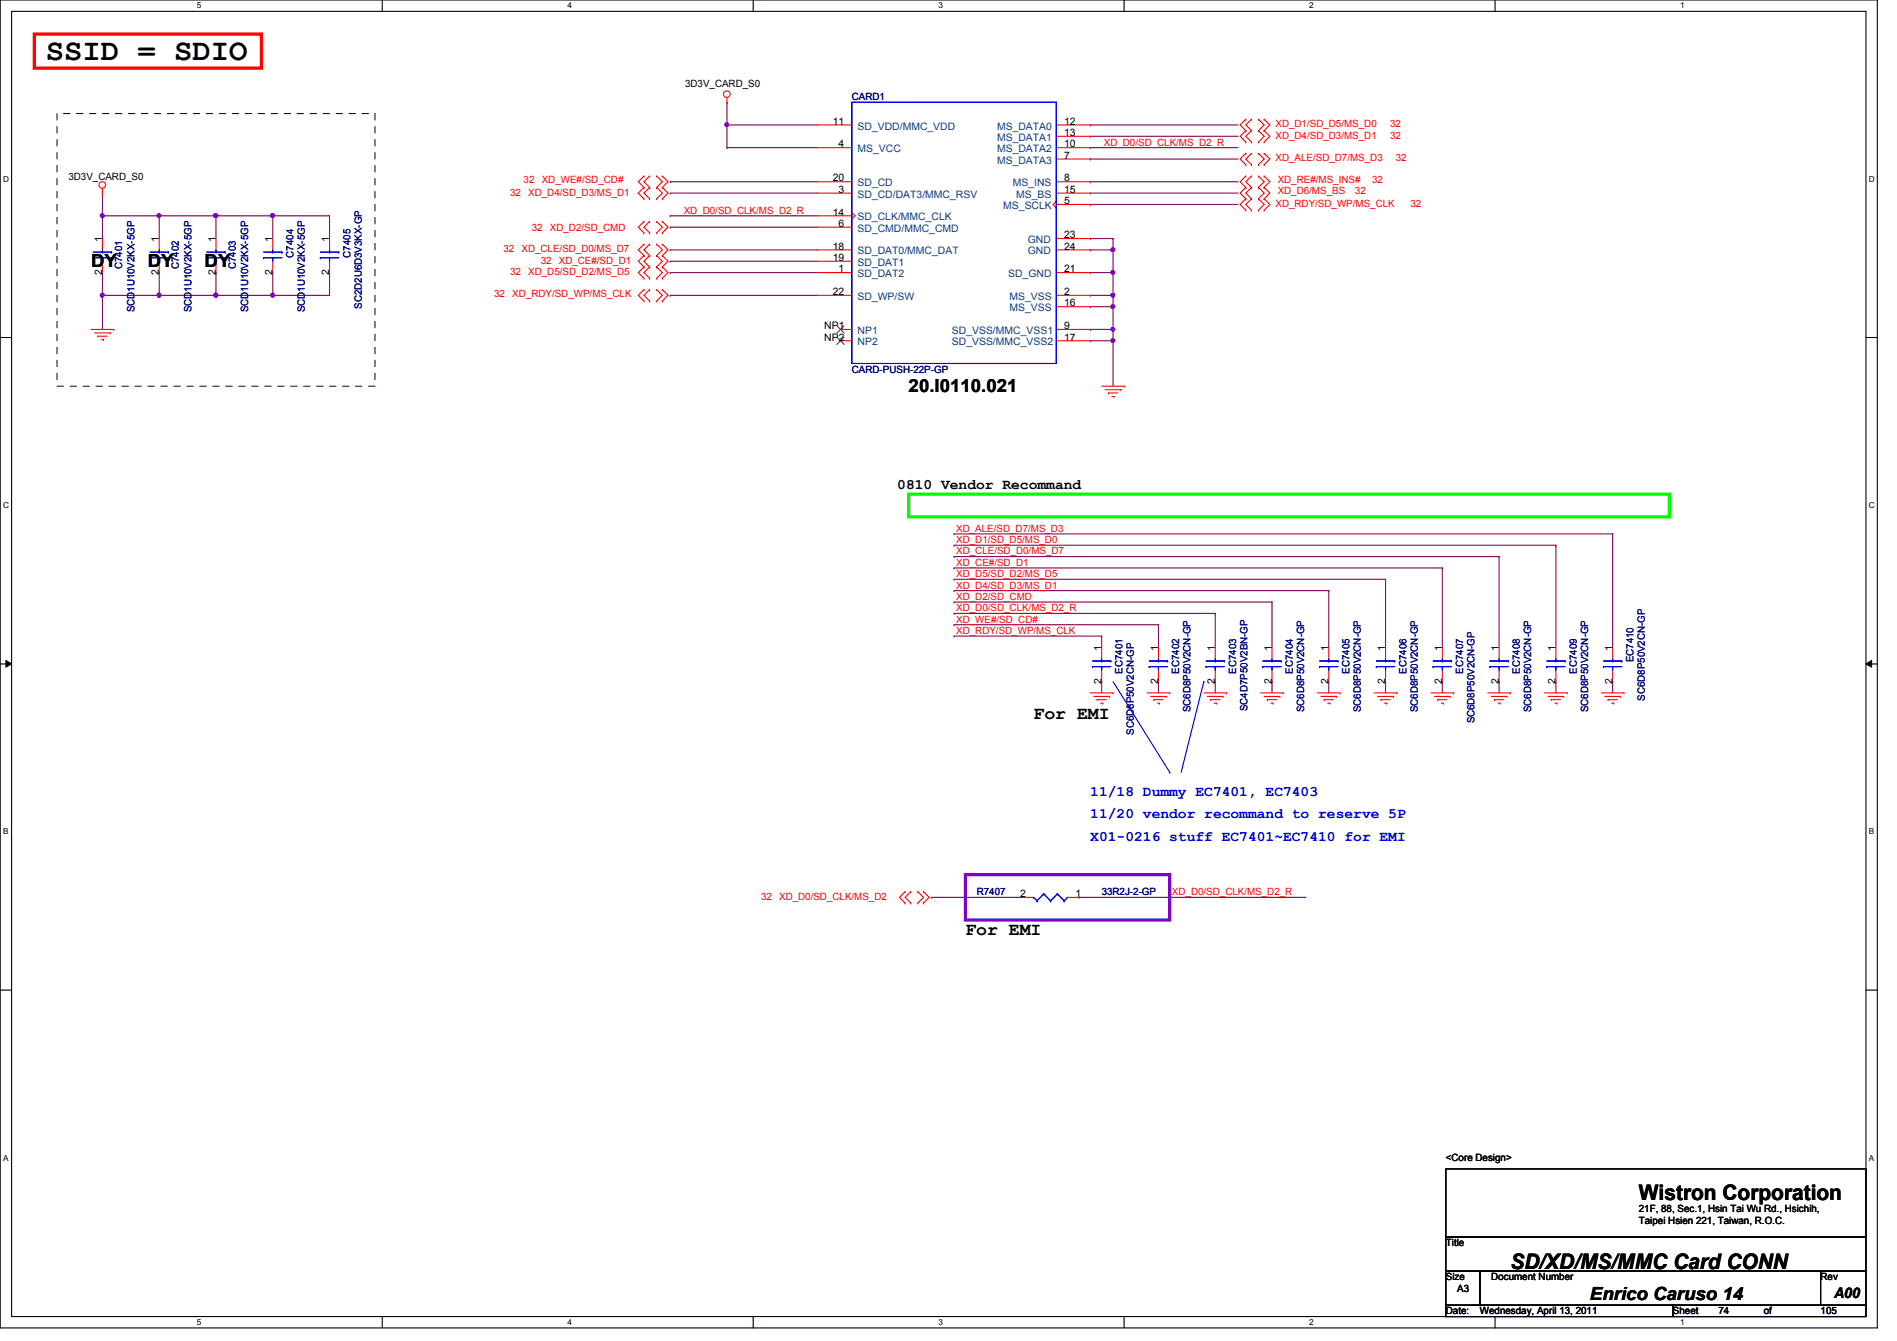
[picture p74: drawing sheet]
<svg xmlns="http://www.w3.org/2000/svg" width="297mm" height="210mm" viewBox="0 0 297 210" stroke-linecap="round" stroke-linejoin="round" font-family="sans-serif">
<defs><g id="words">
<text font-size="4.8" x="7.2" y="9.4">SSID = SDIO</text>
<g font-size="3.3">
<text x="256.6" y="187.9">Wistron Corporation</text>
<text x="236.5" y="198.6">SD/XD/MS/MMC Card CONN</text>
</g>
<g font-size="2.8">
<text x="14.3" y="41.7">DY</text>
<text x="23.2" y="41.7">DY</text>
<text x="32" y="41.7">DY</text>
<text x="142.3" y="61.3">20.I0110.021</text>
<text x="161.8" y="112.6">For EMI</text>
<text x="151.2" y="146.4">For EMI</text>
<text x="249" y="203.5">Enrico Caruso 14</text>
</g>
<g font-size="2.3">
<text x="140.5" y="76.5">0810 Vendor Recommand</text>
<text x="287.2" y="203.2">A00</text>
</g>
<g font-size="2.3" fill="#00f">
<text x="170.7" y="124.5">11/18 Dummy EC7401, EC7403</text>
<text x="170.7" y="128.1">11/20 vendor recommand to reserve 5P</text>
<text x="170.7" y="131.7">X01-0216 stuff EC7401~EC7410 for EMI</text>
</g>
<g font-size="1.6">
<text x="107.3" y="13.5">3D3V_CARD_S0</text>
<text x="130.4" y="19.5">11</text>
<text x="131.3" y="23.1">4</text>
<text x="166.6" y="23.1">10</text>
<text x="166.6" y="19.5">12</text>
<text x="166.6" y="21.3">13</text>
<text x="10.7" y="28.1">3D3V_CARD_S0</text>
<text x="130.4" y="28.4">20</text>
<text x="166.6" y="24.8">7</text>
<text x="166.6" y="28.4">8</text>
<text x="130.4" y="33.7">14</text>
<text x="131.3" y="30.2">3</text>
<text x="131.3" y="35.5">6</text>
<text x="166.6" y="32">5</text>
<text x="166.6" y="30.2">15</text>
<text x="16" y="37.9" transform="rotate(-90 16 37.9)">1</text>
<text x="24.9" y="37.9" transform="rotate(-90 24.9 37.9)">1</text>
<text x="33.8" y="37.9" transform="rotate(-90 33.8 37.9)">1</text>
<text x="42.7" y="37.9" transform="rotate(-90 42.7 37.9)">1</text>
<text x="51.6" y="37.9" transform="rotate(-90 51.6 37.9)">1</text>
<text x="130.4" y="39.1">18</text>
<text x="130.4" y="40.9">19</text>
<text x="166.6" y="37.3">23</text>
<text x="166.6" y="39.1">24</text>
<text x="16" y="43" transform="rotate(-90 16 43)">2</text>
<text x="24.9" y="43" transform="rotate(-90 24.9 43)">2</text>
<text x="33.8" y="43" transform="rotate(-90 33.8 43)">2</text>
<text x="42.7" y="43" transform="rotate(-90 42.7 43)">2</text>
<text x="51.6" y="43" transform="rotate(-90 51.6 43)">2</text>
<text x="130.4" y="46.2">22</text>
<text x="131.3" y="42.6">1</text>
<text x="166.6" y="46.2">2</text>
<text x="166.6" y="48">16</text>
<text x="166.6" y="42.6">21</text>
<text x="129.1" y="51.5">NP1</text>
<text x="129.1" y="53.3">NP2</text>
<text x="166.6" y="51.5">9</text>
<text x="166.6" y="53.3">17</text>
<text x="172.5" y="101.9" transform="rotate(-90 172.5 101.9)">1</text>
<text x="181.4" y="101.9" transform="rotate(-90 181.4 101.9)">1</text>
<text x="190.2" y="101.9" transform="rotate(-90 190.2 101.9)">1</text>
<text x="199.1" y="101.9" transform="rotate(-90 199.1 101.9)">1</text>
<text x="208" y="101.9" transform="rotate(-90 208 101.9)">1</text>
<text x="216.9" y="101.9" transform="rotate(-90 216.9 101.9)">1</text>
<text x="225.8" y="101.9" transform="rotate(-90 225.8 101.9)">1</text>
<text x="234.7" y="101.9" transform="rotate(-90 234.7 101.9)">1</text>
<text x="243.6" y="101.9" transform="rotate(-90 243.6 101.9)">1</text>
<text x="252.5" y="101.9" transform="rotate(-90 252.5 101.9)">1</text>
<text x="172.5" y="107" transform="rotate(-90 172.5 107)">2</text>
<text x="181.4" y="107" transform="rotate(-90 181.4 107)">2</text>
<text x="190.2" y="107" transform="rotate(-90 190.2 107)">2</text>
<text x="199.1" y="107" transform="rotate(-90 199.1 107)">2</text>
<text x="208" y="107" transform="rotate(-90 208 107)">2</text>
<text x="216.9" y="107" transform="rotate(-90 216.9 107)">2</text>
<text x="225.8" y="107" transform="rotate(-90 225.8 107)">2</text>
<text x="234.7" y="107" transform="rotate(-90 234.7 107)">2</text>
<text x="243.6" y="107" transform="rotate(-90 243.6 107)">2</text>
<text x="252.5" y="107" transform="rotate(-90 252.5 107)">2</text>
<text x="159.7" y="140.4">2</text>
<text x="168.4" y="140.4">1</text>
<text x="226.4" y="181.7">&lt;Core Design&gt;</text>
<text x="256.6" y="189.7">21F, 88, Sec.1, Hsin Tai Wu Rd., Hsichih,</text>
<text x="256.6" y="191.6">Taipei Hsien 221, Taiwan, R.O.C.</text>
<text x="226.4" y="195.1">Title</text>
<text x="226.4" y="200.4">Size</text>
<text x="228.2" y="202.2">A3</text>
<text x="233.5" y="200.4">Document Number</text>
<text x="285.1" y="200.4">Rev</text>
<text x="226.4" y="205.7">Date:</text>
<text x="231.7" y="205.7">Wednesday, April 13, 2011</text>
<text x="262" y="205.7">Sheet</text>
<text x="269.1" y="205.7">74</text>
<text x="276.2" y="205.7">of</text>
<text x="285.1" y="205.7">105</text>
</g>
<g font-size="1.6" fill="#000080">
<text x="133.4" y="15.7">CARD1</text>
<text x="46" y="40.3" transform="rotate(-90 46 40.3)">C7404</text>
<text x="54.9" y="40.3" transform="rotate(-90 54.9 40.3)">C7405</text>
<text x="19.1" y="42.1" transform="rotate(-90 19.1 42.1)">C7401</text>
<text x="28" y="42.1" transform="rotate(-90 28 42.1)">C7402</text>
<text x="36.9" y="42.1" transform="rotate(-90 36.9 42.1)">C7403</text>
<text x="21.1" y="48.9" transform="rotate(-90 21.1 48.9)">SCD1U10V2KX-5GP</text>
<text x="30" y="48.9" transform="rotate(-90 30 48.9)">SCD1U10V2KX-5GP</text>
<text x="38.9" y="48.9" transform="rotate(-90 38.9 48.9)">SCD1U10V2KX-5GP</text>
<text x="47.7" y="48.9" transform="rotate(-90 47.7 48.9)">SCD1U10V2KX-5GP</text>
<text x="56.6" y="48.3" transform="rotate(-90 56.6 48.3)">SC2D2U6D3V3KX-GP</text>
<text x="133.4" y="58.3">CARD-PUSH-22P-GP</text>
<text x="175.8" y="105.5" transform="rotate(-90 175.8 105.5)">EC7401</text>
<text x="184.7" y="105.5" transform="rotate(-90 184.7 105.5)">EC7402</text>
<text x="193.5" y="105.5" transform="rotate(-90 193.5 105.5)">EC7403</text>
<text x="202.4" y="105.5" transform="rotate(-90 202.4 105.5)">EC7404</text>
<text x="211.3" y="105.5" transform="rotate(-90 211.3 105.5)">EC7405</text>
<text x="220.2" y="105.5" transform="rotate(-90 220.2 105.5)">EC7406</text>
<text x="229.1" y="105.5" transform="rotate(-90 229.1 105.5)">EC7407</text>
<text x="238" y="105.5" transform="rotate(-90 238 105.5)">EC7408</text>
<text x="246.9" y="105.5" transform="rotate(-90 246.9 105.5)">EC7409</text>
<text x="255.8" y="103.7" transform="rotate(-90 255.8 103.7)">EC7410</text>
<text x="186.4" y="111.5" transform="rotate(-90 186.4 111.5)">SC6D8P50V2CN-GP</text>
<text x="195.3" y="111.3" transform="rotate(-90 195.3 111.3)">SC4D7P50V2BN-GP</text>
<text x="204.2" y="111.5" transform="rotate(-90 204.2 111.5)">SC6D8P50V2CN-GP</text>
<text x="213.1" y="111.5" transform="rotate(-90 213.1 111.5)">SC6D8P50V2CN-GP</text>
<text x="222" y="111.5" transform="rotate(-90 222 111.5)">SC6D8P50V2CN-GP</text>
<text x="230.9" y="113.2" transform="rotate(-90 230.9 113.2)">SC6D8P50V2CN-GP</text>
<text x="239.8" y="111.5" transform="rotate(-90 239.8 111.5)">SC6D8P50V2CN-GP</text>
<text x="248.7" y="111.5" transform="rotate(-90 248.7 111.5)">SC6D8P50V2CN-GP</text>
<text x="257.6" y="109.7" transform="rotate(-90 257.6 109.7)">SC6D8P50V2CN-GP</text>
<text x="177.5" y="115" transform="rotate(-90 177.5 115)">SC6D8P50V2CN-GP</text>
<text x="152.9" y="140.1">R7407</text>
<text x="172.5" y="140.1">33R2J-2-GP</text>
</g>
<g font-size="1.6" fill="#004080">
<text x="134.3" y="23.8">MS_VCC</text>
<text x="134.3" y="20.3">SD_VDD/MMC_VDD</text>
<text x="156.1" y="23.8">MS_DATA2</text>
<text x="156.1" y="20.3">MS_DATA0</text>
<text x="156.1" y="22.1">MS_DATA1</text>
<text x="134.3" y="29.2">SD_CD</text>
<text x="156.1" y="25.6">MS_DATA3</text>
<text x="158.6" y="29.2">MS_INS</text>
<text x="134.3" y="30.9">SD_CD/DAT3/MMC_RSV</text>
<text x="134.3" y="34.5">SD_CLK/MMC_CLK</text>
<text x="157.1" y="32.7">MS_SCLK</text>
<text x="159.1" y="30.9">MS_BS</text>
<text x="134.3" y="36.3">SD_CMD/MMC_CMD</text>
<text x="134.3" y="39.8">SD_DAT0/MMC_DAT</text>
<text x="134.3" y="41.6">SD_DAT1</text>
<text x="160.9" y="38.1">GND</text>
<text x="160.9" y="39.8">GND</text>
<text x="134.3" y="43.4">SD_DAT2</text>
<text x="134.3" y="46.9">SD_WP/SW</text>
<text x="157.9" y="43.4">SD_GND</text>
<text x="158.1" y="46.9">MS_VSS</text>
<text x="134.3" y="52.3">NP1</text>
<text x="149.1" y="52.3">SD_VSS/MMC_VSS1</text>
<text x="158.1" y="48.7">MS_VSS</text>
<text x="134.3" y="54.1">NP2</text>
<text x="149.1" y="54.1">SD_VSS/MMC_VSS2</text>
</g>
<g font-size="1.6" fill="#f00">
<text x="172.8" y="22.8">XD_D0/SD_CLK/MS_D2_R</text>
<text x="199.7" y="19.9">XD_D1/SD_D5/MS_D0</text>
<text x="199.7" y="21.7">XD_D4/SD_D3/MS_D1</text>
<text x="217.7" y="19.9">32</text>
<text x="217.7" y="21.7">32</text>
<text x="82" y="28.7">32</text>
<text x="84.8" y="28.7">XD_WE#/SD_CD#</text>
<text x="199.7" y="25.3">XD_ALE/SD_D7/MS_D3</text>
<text x="200.1" y="28.7">XD_RE#/MS_INS#</text>
<text x="214.8" y="28.7">32</text>
<text x="218.6" y="25.3">32</text>
<text x="79.9" y="30.6">32</text>
<text x="82.7" y="30.6">XD_D4/SD_D3/MS_D1</text>
<text x="107.1" y="33.4">XD_D0/SD_CLK/MS_D2_R</text>
<text x="199.7" y="32.4">XD_RDY/SD_WP/MS_CLK</text>
<text x="200.1" y="30.4">XD_D6/MS_BS</text>
<text x="212.2" y="30.4">32</text>
<text x="220.8" y="32.4">32</text>
<text x="78.8" y="39.5">32</text>
<text x="81.7" y="39.5">XD_CLE/SD_D0/MS_D7</text>
<text x="83.3" y="36.1">32</text>
<text x="84.7" y="41.3">32</text>
<text x="86.1" y="36.1">XD_D2/SD_CMD</text>
<text x="87.5" y="41.3">XD_CE#/SD_D1</text>
<text x="77.4" y="46.4">32</text>
<text x="79.9" y="43.1">32</text>
<text x="80.2" y="46.4">XD_RDY/SD_WP/MS_CLK</text>
<text x="82.7" y="43.1">XD_D5/SD_D2/MS_D5</text>
<text x="149.7" y="83.2">XD_ALE/SD_D7/MS_D3</text>
<text x="149.7" y="85">XD_D1/SD_D5/MS_D0</text>
<text x="149.7" y="86.8">XD_CLE/SD_D0/MS_D7</text>
<text x="149.7" y="88.6">XD_CE#/SD_D1</text>
<text x="149.7" y="95.7">XD_D0/SD_CLK/MS_D2_R</text>
<text x="149.7" y="93.9">XD_D2/SD_CMD</text>
<text x="149.7" y="92.1">XD_D4/SD_D3/MS_D1</text>
<text x="149.7" y="90.3">XD_D5/SD_D2/MS_D5</text>
<text x="149.7" y="99.2">XD_RDY/SD_WP/MS_CLK</text>
<text x="149.7" y="97.5">XD_WE#/SD_CD#</text>
<text x="119.2" y="140.8">32</text>
<text x="122" y="140.8">XD_D0/SD_CLK/MS_D2</text>
<text x="183.5" y="140.1">XD_D0/SD_CLK/MS_D2_R</text>
</g>
<g font-size="1.3">
<text x="30.8" y="1.3">5</text>
<text x="88.9" y="1.3">4</text>
<text x="146.9" y="1.3">3</text>
<text x="205" y="1.3">2</text>
<text x="263.1" y="1.3">1</text>
<text x=".5" y="28.4">D</text>
<text x="292.6" y="28.4">D</text>
<text x=".5" y="79.5">C</text>
<text x="292.6" y="79.5">C</text>
<text x=".5" y="130.6">B</text>
<text x="292.6" y="130.6">B</text>
<text x=".5" y="181.7">A</text>
<text x="292.6" y="181.7">A</text>
<text x="30.8" y="207.4">5</text>
<text x="88.9" y="207.4">4</text>
<text x="146.9" y="207.4">3</text>
<text x="205" y="207.4">2</text>
<text x="263.1" y="207.4">1</text>
</g>
</g></defs>
<path d="M0 0h294v207.9h-294zM1.8 1.8h290.4v204.3h-290.4z" fill="none" stroke="#000" stroke-width=".17"/>
<g fill="#fff">
<path d="M30.8 .2h.7v1.4h-.7z"/>
<path d="M30.8 206.2h.7v1.4h-.7z"/>
</g>
<path d="M59.9 0v1.8M59.9 206.1v1.8" fill="none" stroke="#000" stroke-width=".17"/>
<g fill="#fff">
<path d="M88.9 .2h.6v1.4h-.6z"/>
<path d="M88.9 206.2h.6v1.4h-.6z"/>
</g>
<path d="M117.9 0v1.8M117.9 206.1v1.8" fill="none" stroke="#000" stroke-width=".17"/>
<g fill="#fff">
<path d="M146.9 .2h.7v1.4h-.7z"/>
<path d="M146.9 206.2h.7v1.4h-.7z"/>
</g>
<path d="M176 0v1.8M176 206.1v1.8" fill="none" stroke="#000" stroke-width=".17"/>
<g fill="#fff">
<path d="M205 .2h.7v1.4h-.7z"/>
<path d="M205 206.2h.7v1.4h-.7z"/>
</g>
<path d="M234.1 0v1.8M234.1 206.1v1.8" fill="none" stroke="#000" stroke-width=".17"/>
<g fill="#fff">
<path d="M263.1 .2h.7v1.4h-.7z"/>
<path d="M263.1 206.2h.7v1.4h-.7z"/>
<path d="M.5 27.3h.9v1.4h-.9z"/>
<path d="M292.6 27.3h.9v1.4h-.9z"/>
<path d="M.5 78.4h.9v1.4h-.9z"/>
<path d="M292.6 78.4h.9v1.4h-.9z"/>
</g>
<path d="M0 52.8h1.8M292.2 52.8h1.8" fill="none" stroke="#000" stroke-width=".17"/>
<g fill="#fff">
<path d="M.5 129.5h.8v1.4h-.8z"/>
<path d="M292.6 129.5h.9v1.4h-.9z"/>
</g>
<path d="M0 103.9h1.8M292.2 103.9h1.8" fill="none" stroke="#000" stroke-width=".17"/>
<path d="M.9 103.4l.9 .5-.9 .5zM292.2 103.9l.9-.5v1z" fill="#000"/>
<path d="M.9 103.4l.9 .5-.9 .5zM292.2 103.9l.9-.5v1z" fill="none" stroke="#000" stroke-width=".16"/>
<g fill="#fff">
<path d="M.5 180.5h.8v1.4h-.8z"/>
<path d="M292.6 180.5h.9v1.4h-.9z"/>
</g>
<path d="M0 155h1.8M292.2 155h1.8" fill="none" stroke="#000" stroke-width=".17"/>
<path d="M104.9 35.6h.1M104.9 35.6h23.2M174.3 39.1h.1M174.3 39.1v3.6h-3.6M170.7 42.7h.1" fill="none" stroke="#800040" stroke-width=".17"/>
<circle cx="174.3" cy="39.1" r=".32" fill="#f0f"/>
<circle cx="174.3" cy="39.1" r=".32" fill="none" stroke="#f0f" stroke-width=".17"/>
<path d="M170.7 46.2h.1M174.3 42.7h.1M174.3 42.7v3.5h-3.6" fill="none" stroke="#800040" stroke-width=".17"/>
<circle cx="174.3" cy="42.6" r=".32" fill="#f0f"/>
<circle cx="174.3" cy="42.6" r=".32" fill="none" stroke="#f0f" stroke-width=".17"/>
<path d="M170.7 48h.1M174.3 46.2h.1M174.3 46.2v1.8h-3.6" fill="none" stroke="#800040" stroke-width=".17"/>
<circle cx="174.3" cy="46.2" r=".32" fill="#f0f"/>
<circle cx="174.3" cy="46.2" r=".32" fill="none" stroke="#f0f" stroke-width=".17"/>
<g fill="none" stroke="#800040" stroke-width=".17">
<path d="M104.9 39.1h.1M104.9 30.2h.1M104.9 39.1h23.2M104.9 30.2h23.2M170.7 28.4h.1M170.7 28.4h23.1M104.9 42.7h.1M104.9 40.9h.1M104.9 42.7h23.2M104.9 40.9h23.2M170.7 51.6h.1M174.3 48h.1"/>
<path d="M174.3 48v3.6h-3.6"/>
</g>
<circle cx="174.3" cy="48" r=".32" fill="#f0f"/>
<circle cx="174.3" cy="48" r=".32" fill="none" stroke="#f0f" stroke-width=".17"/>
<path d="M104.9 28.4h.1M104.9 28.4h23.2M170.7 30.2h.1M170.7 30.2h23.1M170.7 53.3h.1M174.3 51.6h.1M174.3 51.6v1.7h-3.6" fill="none" stroke="#800040" stroke-width=".17"/>
<circle cx="174.3" cy="51.5" r=".32" fill="#f0f"/>
<circle cx="174.3" cy="51.5" r=".32" fill="none" stroke="#f0f" stroke-width=".17"/>
<path d="M170.7 19.6h.1M170.7 19.6h23.1M170.7 23.1h.1M170.7 24.9h.1M170.7 21.3h.1M170.7 23.1h23.1M170.7 24.9h23.1M170.7 21.3h23.1M174.3 53.3h.1M174.3 53.3v7.2" fill="none" stroke="#800040" stroke-width=".17"/>
<circle cx="174.3" cy="53.3" r=".32" fill="#f0f"/>
<circle cx="174.3" cy="53.3" r=".32" fill="none" stroke="#f0f" stroke-width=".17"/>
<path d="M113.8 19.6h.1M113.8 19.6h14.3M104.9 33.8h.1M104.9 33.8h23.2M170.7 32h.1M170.7 37.3h.1M170.7 32h23.1M170.7 37.3h3.6M104.9 46.2h.1M104.9 46.2h23.2" fill="none" stroke="#800040" stroke-width=".17"/>
<circle cx="113.8" cy="19.5" r=".32" fill="#f0f"/>
<circle cx="113.8" cy="19.5" r=".32" fill="none" stroke="#f0f" stroke-width=".17"/>
<g fill="none" stroke="#800040" stroke-width=".17">
<path d="M113.8 19.6h.1M113.8 16h.1M113.8 16v7.1M113.8 23.1h.1M113.8 23.1h14.3M170.7 39.1h.1M174.3 37.3h.1M174.3 37.3v1.8h-3.6M16 46.2h.1M16 46.2h8.9M149.4 85.3h.1M149.4 96h.1"/>
<path d="M149.4 99.6h.1M149.4 97.8h.1M149.4 94.2h.1M149.4 87.1h.1M149.4 92.5h.1M149.4 90.7h.1M149.4 88.9h.1M149.4 83.6h.1M149.4 85.3h94.2M149.4 96h40.9M149.4 99.6h23.1M149.4 97.8h32"/>
<path d="M149.4 94.2h49.8M149.4 87.1h85.3M149.4 92.5h58.7M149.4 90.7h67.6M149.4 88.9h76.4M149.4 83.6h103.1M172.5 99.6h.1M172.5 99.6v1.7M181.4 97.8h.1M181.4 97.8v3.5M190.3 96h.1M190.3 96v5.3"/>
<path d="M199.2 94.2h.1M199.2 94.2v7.1M208.1 92.5h.1M208.1 92.5v8.8M217 90.7h.1M217 90.7v10.6M225.8 88.9h.1M225.8 88.9v12.4M234.7 87.1h.1M234.7 87.1v14.2M243.6 85.3h.1M243.6 85.3v16"/>
<path d="M252.5 83.6h.1M252.5 83.6v17.7M172.5 106.7h.1M172.5 106.7v1.8M181.4 106.7h.1M181.4 106.7v1.8M190.3 106.7h.1M190.3 106.7v1.8M199.2 106.7h.1M199.2 106.7v1.8M208.1 106.7h.1M208.1 106.7v1.8"/>
<path d="M217 106.7h.1M217 106.7v1.8M225.8 106.7h.1M225.8 106.7v1.8M234.7 106.7h.1M234.7 106.7v1.8M243.6 106.7h.1M243.6 106.7v1.8M252.5 106.7h.1M252.5 106.7v1.8M145.8 140.5h.1M145.8 140.5h14.3"/>
<path d="M168.9 140.5h.1M168.9 140.5h35.6"/>
</g>
<circle cx="16" cy="46.2" r=".32" fill="#f0f"/>
<circle cx="16" cy="46.2" r=".32" fill="none" stroke="#f0f" stroke-width=".17"/>
<path d="M16 33.8h.1M16 33.8h8.9" fill="none" stroke="#800040" stroke-width=".17"/>
<circle cx="16" cy="33.8" r=".32" fill="#f0f"/>
<circle cx="16" cy="33.8" r=".32" fill="none" stroke="#f0f" stroke-width=".17"/>
<path d="M16 33.8h.1M16 33.8v3.5M33.8 33.8h.1M33.8 33.8h8.9M51.6 33.8h.1M51.6 33.8v3.5M16 42.7h.1M16 42.7v3.5M24.9 42.7h.1M24.9 42.7v3.5" fill="none" stroke="#800040" stroke-width=".17"/>
<circle cx="42.7" cy="33.8" r=".32" fill="#f0f"/>
<circle cx="42.7" cy="33.8" r=".32" fill="none" stroke="#f0f" stroke-width=".17"/>
<circle cx="33.8" cy="33.8" r=".32" fill="#f0f"/>
<circle cx="33.8" cy="33.8" r=".32" fill="none" stroke="#f0f" stroke-width=".17"/>
<g fill="none" stroke="#800040" stroke-width=".17">
<path d="M16 30.2h.1M16 30.2v3.6M33.8 33.8h.1M33.8 33.8v3.5M42.7 33.8h.1M42.7 33.8h8.9M42.7 33.8v3.5M16 46.2h.1M16 46.2v5.4M24.9 46.2h.1M24.9 46.2h8.9M42.7 46.2h.1"/>
<path d="M51.6 42.7h.1M51.6 42.7v3.5h-8.9"/>
</g>
<circle cx="33.8" cy="46.2" r=".32" fill="#f0f"/>
<circle cx="33.8" cy="46.2" r=".32" fill="none" stroke="#f0f" stroke-width=".17"/>
<circle cx="24.9" cy="46.2" r=".32" fill="#f0f"/>
<circle cx="24.9" cy="46.2" r=".32" fill="none" stroke="#f0f" stroke-width=".17"/>
<path d="M24.9 33.8h.1M24.9 33.8h8.9M33.8 42.7h.1M33.8 42.7v3.5M42.7 42.7h.1M42.7 42.7v3.5" fill="none" stroke="#800040" stroke-width=".17"/>
<circle cx="33.8" cy="33.8" r=".32" fill="#f0f"/>
<circle cx="33.8" cy="33.8" r=".32" fill="none" stroke="#f0f" stroke-width=".17"/>
<circle cx="24.9" cy="33.8" r=".32" fill="#f0f"/>
<circle cx="24.9" cy="33.8" r=".32" fill="none" stroke="#f0f" stroke-width=".17"/>
<path d="M33.8 46.2h.1M33.8 46.2h8.9" fill="none" stroke="#800040" stroke-width=".17"/>
<circle cx="42.7" cy="46.2" r=".32" fill="#f0f"/>
<circle cx="42.7" cy="46.2" r=".32" fill="none" stroke="#f0f" stroke-width=".17"/>
<circle cx="33.8" cy="46.2" r=".32" fill="#f0f"/>
<circle cx="33.8" cy="46.2" r=".32" fill="none" stroke="#f0f" stroke-width=".17"/>
<path d="M24.9 33.8h.1M24.9 33.8v3.5" fill="none" stroke="#800040" stroke-width=".17"/>
<g fill="none" stroke="#f00" stroke-width=".17">
<path d="M113.8 16h.1M113.8 15.3v.7M128.1 19.6h5.3M165.4 19.6h5.3M195.1 18.7h.1M195.1 18.7l-.9 .9 .9 .8M196 18.7h.1M196 18.7l-.9 .9 .9 .8M197.1 18.7h.1M197.1 18.7l.8 .9-.8 .8M197.9 18.7h.1M197.9 18.7l.9 .9-.9 .8"/>
<path d="M16 30.2h.1M16 29.5v.7M16 37.3v1.8M24.9 37.3v1.8M33.8 37.3v1.8M42.7 37.3v1.8M51.6 37.3v1.8M100.8 36.4h.1M100.8 34.7h.1M100.8 29.3h.1M100.8 27.6h.1M100.8 38.2h.1"/>
<path d="M100.8 31.1h.1M100.8 34.7l-.9 .9 .9 .8M100.8 27.6l-.9 .8 .9 .9M100.8 38.2l-.9 .9 .9 .9M100.8 29.3l-.9 .9 .9 .9M101.7 34.7h.1M101.7 36.4h.1M101.7 27.6h.1M101.7 29.3h.1M101.7 38.2h.1M101.7 31.1h.1M101.7 34.7l-.9 .9 .9 .8"/>
<path d="M101.7 27.6l-.9 .8 .9 .9M101.7 38.2l-.9 .9 .9 .9M101.7 29.3l-.9 .9 .9 .9M102.8 36.4h.1M102.8 34.7h.1M102.8 29.3h.1M102.8 27.6h.1M102.8 38.2h.1M102.8 31.1h.1M102.8 34.7l.9 .9-.9 .8M102.8 27.6l.9 .8-.9 .9M102.8 38.2l.9 .9-.9 .9"/>
<path d="M102.8 29.3l.9 .9-.9 .9M103.7 36.4h.1M103.7 34.7h.1M103.7 29.3h.1M103.7 27.6h.1M103.7 38.2h.1M103.7 31.1h.1M103.7 34.7l.9 .9-.9 .8M103.7 27.6l.9 .8-.9 .9M103.7 38.2l.9 .9-.9 .9M103.7 29.3l.9 .9-.9 .9M128.1 30.2h5.3"/>
<path d="M128.1 23.1h5.3M128.1 35.6h5.3M128.1 28.4h5.3M128.1 33.8h5.3M128.1 39.1h5.3M133.4 33.3l.5 .5-.5 .5M165.4 30.2h5.3M165.4 23.1h5.3M165.4 31.5l-.5 .5 .5 .5M165.4 32h5.3M165.4 24.9h5.3M165.4 28.4h5.3"/>
<path d="M165.4 21.3h5.3M165.4 39.1h5.3M165.4 37.3h5.3M195.1 27.6h.1M195.1 29.3h.1M195.1 31.1h.1M195.1 20.4h.1M195.1 22.2h.1M195.1 25.8h.1M195.1 24h.1M195.1 32.9h.1M195.1 27.6l-.9 .8 .9 .9"/>
<path d="M195.1 29.3l-.9 .9 .9 .9M195.1 20.4l-.9 .9 .9 .9M195.1 24l-.9 .9 .9 .9M195.1 31.1l-.9 .9 .9 .9M196 27.6h.1M196 29.3h.1M196 31.1h.1M196 20.4h.1M196 22.2h.1M196 25.8h.1M196 24h.1M196 32.9h.1"/>
<path d="M196 27.6l-.9 .8 .9 .9M196 29.3l-.9 .9 .9 .9M196 20.4l-.9 .9 .9 .9M196 24l-.9 .9 .9 .9M196 31.1l-.9 .9 .9 .9M197.1 29.3h.1M197.1 27.6h.1M197.1 31.1h.1M197.1 20.4h.1M197.1 22.2h.1M197.1 24h.1M197.1 25.8h.1"/>
<path d="M197.1 32.9h.1M197.1 27.6l.8 .8-.8 .9M197.1 29.3l.8 .9-.8 .9M197.1 20.4l.8 .9-.8 .9M197.1 24l.8 .9-.8 .9M197.1 31.1l.8 .9-.8 .9M197.9 27.6h.1M197.9 29.3h.1M197.9 31.1h.1M197.9 20.4h.1M197.9 22.2h.1M197.9 25.8h.1"/>
<path d="M197.9 24h.1M197.9 32.9h.1M197.9 27.6l.9 .8-.9 .9M197.9 29.3l.9 .9-.9 .9M197.9 20.4l.9 .9-.9 .9M197.9 24l.9 .9-.9 .9M197.9 31.1l.9 .9-.9 .9M14.3 51.6h3.5M14.8 52.1h2.5M15.3 52.6h.1M15.3 52.6h1.5M15.9 53.2h.3"/>
<path d="M16 40.9v1.8M16.2 53.2h.1M17.3 52.1h.1M17.8 51.6h.1M24.9 40.9v1.8M33.8 40.9v1.8M42.7 40.9v1.8M51.6 40.9v1.8M100.8 47.1h.1M100.8 45.3h.1M100.8 40h.1M100.8 43.6h.1"/>
<path d="M100.8 41.8h.1M100.8 45.3l-.9 .9 .9 .9M100.8 41.8l-.9 .9 .9 .9M100.8 40l-.9 .9 .9 .9M101.7 45.3h.1M101.7 47.1h.1M101.7 40h.1M101.7 41.8h.1M101.7 43.6h.1M101.7 45.3l-.9 .9 .9 .9M101.7 41.8l-.9 .9 .9 .9M101.7 40l-.9 .9 .9 .9"/>
<path d="M102.8 47.1h.1M102.8 45.3h.1M102.8 40h.1M102.8 43.6h.1M102.8 41.8h.1M102.8 45.3l.9 .9-.9 .9M102.8 41.8l.9 .9-.9 .9M102.8 40l.9 .9-.9 .9M103.7 47.1h.1M103.7 45.3h.1M103.7 40h.1M103.7 43.6h.1"/>
<path d="M103.7 41.8h.1M103.7 45.3l.9 .9-.9 .9M103.7 41.8l.9 .9-.9 .9M103.7 40l.9 .9-.9 .9M128.1 42.7h5.3M128.1 46.2h5.3M128.1 40.9h5.3M131.6 51.6h1.8M131.6 53.3h1.8M165.4 51.6h5.3M165.4 42.7h5.3M165.4 46.2h5.3"/>
<path d="M165.4 48h5.3M165.4 53.3h5.3M172.5 60.5h3.6M173.1 61h2.4M173.6 61.5h.1M173.6 61.5h1.4M174.1 62.1h.4M174.5 62.1h.1M175.5 61h.1M176.1 60.5h.1M170.7 108.5h3.6M171.3 109h2.4"/>
<path d="M171.8 109.5h.1M171.8 109.5h1.4M172.3 110.1h.4M172.5 101.3v1.8M172.5 104.9v1.8M172.7 110.1h.1M173.7 109h.1M174.3 108.5h.1M179.6 108.5h3.6M180.2 109h2.4M180.7 109.5h.1M180.7 109.5h1.4"/>
<path d="M181.2 110.1h.4M181.4 101.3v1.8M181.4 104.9v1.8M181.6 110.1h.1M182.6 109h.1M183.2 108.5h.1M188.5 108.5h3.6M189.1 109h2.4M189.6 109.5h.1M189.6 109.5h1.4M190.1 110.1h.4M190.3 101.3v1.8"/>
<path d="M190.3 104.9v1.8M190.5 110.1h.1M191.5 109h.1M192.1 108.5h.1M197.4 108.5h3.6M197.9 109h2.5M198.5 109.5h.1M198.5 109.5h1.4M199 110.1h.3M199.2 101.3v1.8M199.2 104.9v1.8M199.3 110.1h.1"/>
<path d="M200.4 109h.1M201 108.5h.1M206.3 108.5h3.5M206.8 109h2.5M207.3 109.5h.1M207.3 109.5h1.5M207.9 110.1h.3M208.1 101.3v1.8M208.1 104.9v1.8M208.2 110.1h.1M209.3 109h.1M209.8 108.5h.1"/>
<path d="M215.2 108.5h3.5M215.7 109h2.5M216.2 109.5h.1M216.2 109.5h1.5M216.8 110.1h.3M217 101.3v1.8M217 104.9v1.8M217.1 110.1h.1M218.2 109h.1M218.7 108.5h.1M224.1 108.5h3.5M224.6 109h2.5"/>
<path d="M225.1 109.5h.1M225.1 109.5h1.5M225.7 110.1h.3M225.8 101.3v1.8M225.8 104.9v1.8M226 110.1h.1M227.1 109h.1M227.6 108.5h.1M233 108.5h3.5M233.5 109h2.5M234 109.5h.1M234 109.5h1.5"/>
<path d="M234.6 110.1h.3M234.7 101.3v1.8M234.7 104.9v1.8M234.9 110.1h.1M236 109h.1M236.5 108.5h.1M241.8 108.5h3.6M242.4 109h2.5M242.9 109.5h.1M242.9 109.5h1.4M243.5 110.1h.3M243.6 101.3v1.8"/>
<path d="M243.6 104.9v1.8M243.8 110.1h.1M244.9 109h.1M245.4 108.5h.1M250.7 108.5h3.6M251.3 109h2.4M251.8 109.5h.1M251.8 109.5h1.4M252.3 110.1h.4M252.5 101.3v1.8M252.5 104.9v1.8M252.7 110.1h.1"/>
<path d="M253.7 109h.1M254.3 108.5h.1M141.7 139.6h.1M141.7 139.6l-.9 .9 .9 .9M142.6 139.6h.1M142.6 139.6l-.9 .9 .9 .9M143.7 139.6h.1M143.7 139.6l.9 .9-.9 .9M144.6 139.6h.1M144.6 139.6l.9 .9-.9 .9M141.7 141.4h.1M142.6 141.4h.1"/>
<path d="M143.7 141.4h.1M144.6 141.4h.1M160.1 140.5h1.7M167.2 140.5h1.7"/>
<circle cx="113.8" cy="14.7" r=".52"/>
<circle cx="16" cy="29" r=".52"/>
</g>
<path d="M226.4 183h65.8v10.6h-65.8zM226.4 193.6h65.8v5.4h-65.8zM226.4 199h5.3v5.3h-5.3zM231.7 199h53.4v5.3h-53.4zM285.1 199h7.1v5.3h-7.1zM226.4 204.3h35.6v1.8h-35.6zM262 204.3h30.2v1.8h-30.2z" fill="none" stroke="#000" stroke-width=".17"/>
<path d="M5.4 5.3h35.5v5.4h-35.5z" fill="none" stroke="#f00" stroke-width=".51"/>
<path d="M151.2 136.9h32v7.1h-32z" fill="none" stroke="#8000ff" stroke-width=".51"/>
<path d="M142.3 77.3h119.1v3.6h-119.1z" fill="none" stroke="#0f0" stroke-width=".51"/>
<path d="M8.9 17.8h49.8v42.7h-49.8z" fill="none" stroke="#000" stroke-width=".16" stroke-dasharray="1 1 1 1 1 1 1 1"/>
<g fill="none" stroke="#00f" stroke-width=".17">
<path d="M133.4 16h32v40.9h-32zM14.6 39.5h2.9M16 39.5h.1M16 39.1v.4M17.5 39.5h.1M23.5 39.5h2.9M24.9 39.5h.1M24.9 39.1v.4M26.4 39.5h.1M32.4 39.5h2.9M33.8 39.5h.1M33.8 39.1v.4"/>
<path d="M35.3 39.5h.1M41.3 39.5h2.8M42.7 39.5h.1M42.7 39.1v.4M44.1 39.5h.1M50.2 39.5h2.8M51.6 39.5h.1M51.6 39.1v.4M53 39.5h.1M14.6 40.3h.1M14.6 40.3h2.9M16 40.3h.1"/>
<path d="M16 40.3v.6M23.5 40.3h.1M23.5 40.3h2.9M24.9 40.3h.1M24.9 40.3v.6M32.4 40.3h.1M32.4 40.3h2.9M33.8 40.3h.1M33.8 40.3v.6M41.3 40.3h.1M41.3 40.3h2.8M42.7 40.3h.1"/>
<path d="M42.7 40.3v.6M50.2 40.3h.1M50.2 40.3h2.8M51.6 40.3h.1M51.6 40.3v.6M171.1 104.4h.1M171.1 103.5h2.8M171.1 104.4h2.8M172.5 103.5h.1M172.5 104.4h.1M172.5 103.1v.4M172.5 104.4v.5"/>
<path d="M173.9 103.5h.1M174.3 106.7l8.9 14.2M180 104.4h.1M180 103.5h2.8M180 104.4h2.8M181.4 103.5h.1M181.4 104.4h.1M181.4 103.1v.4M181.4 104.4v.5M182.8 103.5h.1M188.5 106.7h.1M188.5 106.7l-3.5 14.2"/>
<path d="M188.8 104.4h.1M188.8 103.5h2.9M188.8 104.4h2.9M190.3 103.5h.1M190.3 104.4h.1M190.3 103.1v.4M190.3 104.4v.5M191.7 103.5h.1M197.7 104.4h.1M197.7 103.5h2.9M197.7 104.4h2.9M199.2 103.5h.1"/>
<path d="M199.2 104.4h.1M199.2 103.1v.4M199.2 104.4v.5M200.6 103.5h.1M206.6 104.4h.1M206.6 103.5h2.9M206.6 104.4h2.9M208.1 103.5h.1M208.1 104.4h.1M208.1 103.1v.4M208.1 104.4v.5M209.5 103.5h.1"/>
<path d="M215.5 104.4h.1M215.5 103.5h2.9M215.5 104.4h2.9M217 103.5h.1M217 104.4h.1M217 103.1v.4M217 104.4v.5M218.4 103.5h.1M224.4 104.4h.1M224.4 103.5h2.9M224.4 104.4h2.9M225.8 103.5h.1"/>
<path d="M225.8 104.4h.1M225.8 103.1v.4M225.8 104.4v.5M227.3 103.5h.1M233.3 104.4h.1M233.3 103.5h2.9M233.3 104.4h2.9M234.7 103.5h.1M234.7 104.4h.1M234.7 103.1v.4M234.7 104.4v.5M236.2 103.5h.1"/>
<path d="M242.2 104.4h.1M242.2 103.5h2.9M242.2 104.4h2.9M243.6 103.5h.1M243.6 104.4h.1M243.6 103.1v.4M243.6 104.4v.5M245.1 103.5h.1M251.1 104.4h.1M251.1 103.5h2.9M251.1 104.4h2.9M252.5 103.5h.1"/>
<path d="M252.5 104.4h.1M252.5 103.1v.4M252.5 104.4v.5M254 103.5h.1M163.4 139.9h.1M163.4 139.9l1.1 1.1M163.4 139.9l-1 1.1M165.6 139.9h.1M165.6 139.9l1 1.1M165.6 139.9l-1.1 1.1M183.2 120.9h.1M161.8 140.5h.1"/>
<path d="M161.8 140.5l.6 .5M162.4 141h.1M164.5 141h.1M166.6 141h.1M167.2 140.5l-.6 .5"/>
</g>
<path d="M131.1 51l1.1 1.2M131.1 52.8l1.1 1.1M132.2 51l-1.2 1.2M132.2 52.8l-1.2 1.1" fill="none" stroke="#804000" stroke-width=".16"/>
<circle cx="174.3" cy="39.1" r=".32" fill="#f0f"/>
<circle cx="174.3" cy="39.1" r=".32" fill="none" stroke="#f0f" stroke-width=".17"/>
<circle cx="174.3" cy="42.6" r=".32" fill="#f0f"/>
<circle cx="174.3" cy="42.6" r=".32" fill="none" stroke="#f0f" stroke-width=".17"/>
<circle cx="174.3" cy="46.2" r=".32" fill="#f0f"/>
<circle cx="174.3" cy="46.2" r=".32" fill="none" stroke="#f0f" stroke-width=".17"/>
<circle cx="174.3" cy="48" r=".32" fill="#f0f"/>
<circle cx="174.3" cy="48" r=".32" fill="none" stroke="#f0f" stroke-width=".17"/>
<circle cx="174.3" cy="51.5" r=".32" fill="#f0f"/>
<circle cx="174.3" cy="51.5" r=".32" fill="none" stroke="#f0f" stroke-width=".17"/>
<circle cx="174.3" cy="53.3" r=".32" fill="#f0f"/>
<circle cx="174.3" cy="53.3" r=".32" fill="none" stroke="#f0f" stroke-width=".17"/>
<circle cx="113.8" cy="19.5" r=".32" fill="#f0f"/>
<circle cx="113.8" cy="19.5" r=".32" fill="none" stroke="#f0f" stroke-width=".17"/>
<circle cx="16" cy="46.2" r=".32" fill="#f0f"/>
<circle cx="16" cy="46.2" r=".32" fill="none" stroke="#f0f" stroke-width=".17"/>
<circle cx="16" cy="33.8" r=".32" fill="#f0f"/>
<circle cx="16" cy="33.8" r=".32" fill="none" stroke="#f0f" stroke-width=".17"/>
<circle cx="42.7" cy="33.8" r=".32" fill="#f0f"/>
<circle cx="42.7" cy="33.8" r=".32" fill="none" stroke="#f0f" stroke-width=".17"/>
<circle cx="33.8" cy="33.8" r=".32" fill="#f0f"/>
<circle cx="33.8" cy="33.8" r=".32" fill="none" stroke="#f0f" stroke-width=".17"/>
<circle cx="33.8" cy="46.2" r=".32" fill="#f0f"/>
<circle cx="33.8" cy="46.2" r=".32" fill="none" stroke="#f0f" stroke-width=".17"/>
<circle cx="24.9" cy="46.2" r=".32" fill="#f0f"/>
<circle cx="24.9" cy="46.2" r=".32" fill="none" stroke="#f0f" stroke-width=".17"/>
<circle cx="33.8" cy="33.8" r=".32" fill="#f0f"/>
<circle cx="33.8" cy="33.8" r=".32" fill="none" stroke="#f0f" stroke-width=".17"/>
<circle cx="24.9" cy="33.8" r=".32" fill="#f0f"/>
<circle cx="24.9" cy="33.8" r=".32" fill="none" stroke="#f0f" stroke-width=".17"/>
<circle cx="42.7" cy="46.2" r=".32" fill="#f0f"/>
<circle cx="42.7" cy="46.2" r=".32" fill="none" stroke="#f0f" stroke-width=".17"/>
<circle cx="33.8" cy="46.2" r=".32" fill="#f0f"/>
<circle cx="33.8" cy="46.2" r=".32" fill="none" stroke="#f0f" stroke-width=".17"/>
<use href="#words"/>
</svg>
